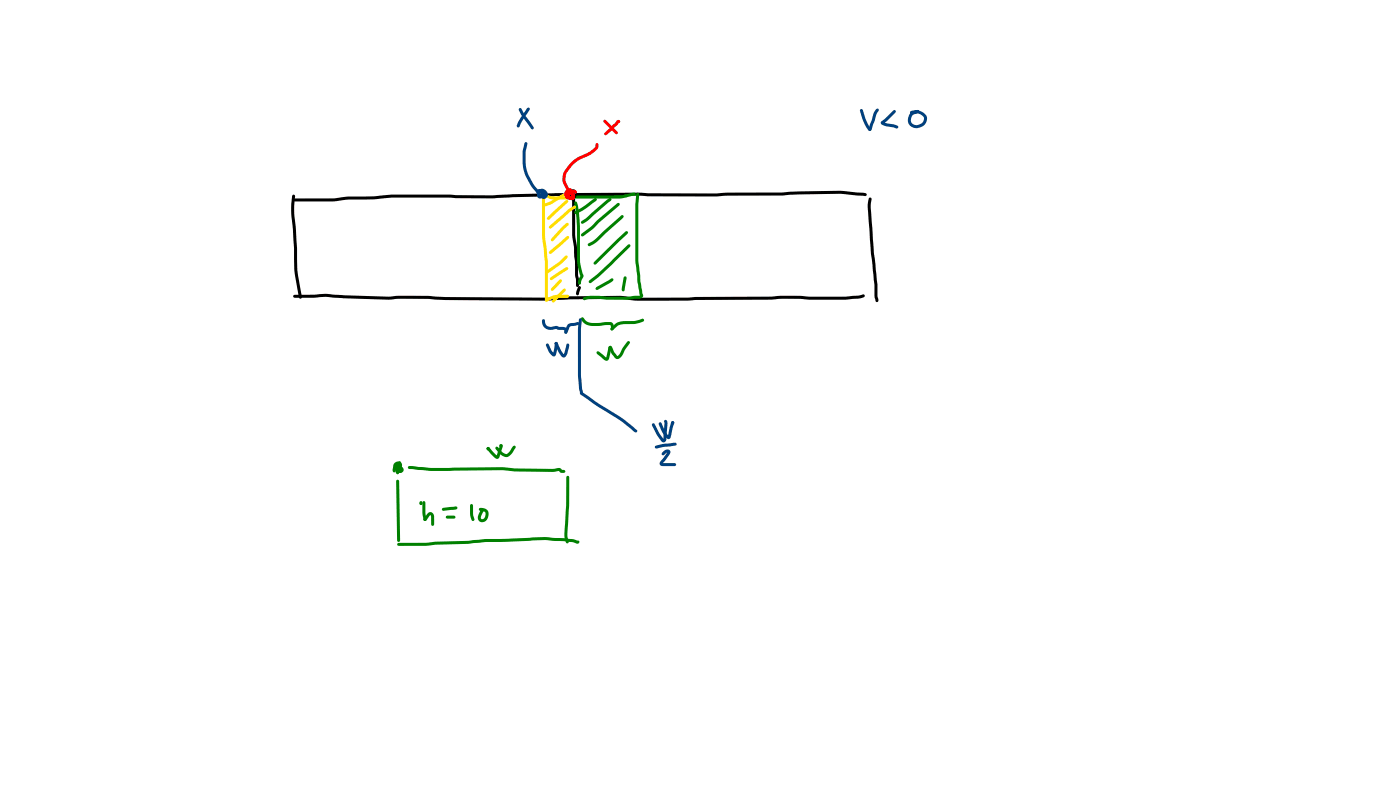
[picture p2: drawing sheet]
<svg xmlns="http://www.w3.org/2000/svg" width="337mm" height="190mm" viewBox="0 0 337 190" stroke-linecap="round" stroke-linejoin="round" font-family="sans-serif">
<path d="M70.6 47.8l10.7-.3a27 27 0 0 1 6.4-.3l6.4-.5 24.4 .2 15.1-.5 20.2-.1 1.9 .1 16.5 .1 2.3-.2 13.6-.1 3.9-.2 10-.2 5.9 .6 .4 .1 .1 .3-.4 .3-6-.5-10 .1-3.9 .3h-13.5l-2.4 .2h-16.5l-1.9-.2-20.2 .1-15.1 .6-24-.2a61.5 61.5 0 0 1-10.6 .4l-3.8 .5h-9.3l-.2-.1zM70.3 46.8h.5l.1 .3a31.5 31.5 0 0 0 .3 8.7l.2 4.6a40 40 0 0 0 1.2 10.9l-.1 .4h-.5l-.3-1.1a38 38 0 0 1-1-11l-.3-5.1a20.8 20.8 0 0 1-.1-7.7zM137.6 46.6l.3-.1 .4 .4v9.6l.4 2.7 .3 4.4a7.7 7.7 0 0 0 .2 3.4v1.6l-.4 .4-.3-.4-.1-1.5a7.9 7.9 0 0 1-.2-3.5l-.2-4.3-.5-2.8zM208.9 47.5h.5l.1 .3-.2 2.1 .8 10.9 .8 7.5 .1 3.2a.73 .73 0 0 1-.2 1.1l-.4-.4-.2-1v-2.8l-.8-7.5-.7-10.1a6.5 6.5 0 0 1 .2-3.3zM70.6 70.9l4.9-.1a26.8 26.8 0 0 1 7.1 .1l10.8 .4 2.7-.3 6.9 .1 4.1 .3 24.4 .1 5.3-.3 13.2-.1a27.9 27.9 0 0 0 6.7 .4l28.7-.2 2.5-.3 4.5 .1 2.6 .2h8.3l3-.3 1.2-.3 .4 .4-.2 .3-1 .3-3.4 .3h-8.3l-2.6-.2h-4.4l-2.6 .2-28.7 .2a34 34 0 0 1-7.6-.4l-12.3 .1-5.3 .3-24.4-.1-4.1-.3h-6.9l-2.7 .2-12.9-.5a14.4 14.4 0 0 0-5 0h-4.7l-.2-.1zM139.1 68.8h.5l.1 .3-.6 1.8a.52 .52 0 0 1-.6-.3 .52 .52 0 0 1 .1-.6z" fill="#000"/>
<g fill="#008000">
<path d="M138.1 48.5l.3-.1 .3 .2a25 25 0 0 1 .7 8.3v6l.9 3.3-.8 2.1a.59 .59 0 0 1-.6-.4 .59 .59 0 0 1 .2-.7l.5-1v.2l-.7-2.4a63.3 63.3 0 0 1-.2-9.8l-.3-3.7-.4-1.7z"/>
<path d="M139 67.5l.3-.1a.48 .48 0 0 1 .4 .5 .48 .48 0 0 1-.4 .5 .51 .51 0 0 1-.3-.9z"/>
<path d="M138.1 47.1l11-.1 2.8-.7a.53 .53 0 0 1 .6 0 .53 .53 0 0 1 .3 .6l-3.7 .8h-10.7l-.3-.1z"/>
<path d="M153.1 46.4h.5l.1 .2-.3 2.8 .1 13.4 .4 4.8 .6 3.1a.86 .86 0 0 1-.2 .9 .86 .86 0 0 1-.9 .2l-2.4 .2h-5.2a10.3 10.3 0 0 0-4.9 0l-.4 .1-.4-.3 .6-.5a9.6 9.6 0 0 1 5.1 0h5.3l2.8-.4v.2l-.7-3.4-.5-5.1v-13.2z"/>
<path d="M138.1 50.9l2.2-1.3 2.7-2 .4 .1 .1 .2-.2 .3-3.1 2.3-1.8 .9-.3-.1z"/>
<path d="M139.8 53.1l1.3-.9 4.7-4.1 .7-.5 .4 .1 .1 .2-.2 .3-5.5 4.8-1.3 .8-.4-.4z"/>
<path d="M139.8 56.2l2.2-1.7 1.6-1.6 4.7-4 .3-.2 .3 .1 .1 .3-.1 .3-4.9 4-1.6 1.7-2.2 1.6h-.5l-.1-.2z"/>
<path d="M141.3 58.6a11 11 0 0 0 3.7-3l4.3-3.8h.5v.5l-4.3 3.8a9.5 9.5 0 0 1-3.9 3.1l-.2-.2z"/>
<path d="M142.8 63l7.6-7.4h.5v.5l-7.6 7.4h-.5z"/>
<path d="M141.6 67.4l2.1-1.7 7.3-6.9h.5v.5l-7.6 7.3-1.8 1.4-.5-.1-.1-.2z"/>
<path d="M143.3 69l3-1.7a.88 .88 0 0 1 1.1-.4l.1 .3-.4 .5-3.4 1.9h-.5l-.1-.3z"/>
<path d="M150 66.5h.5l.1 .2-.4 3-.4 .3-.2-.1-.1-.3z"/>
</g>
<g fill="#fd0">
<path d="M130.4 46.8l.2-.1 .4 .4v9.6a67.1 67.1 0 0 1 .7 12.1v3.3l-.4 .4-.3-.4v-3.3a66.9 66.9 0 0 0-.7-12.1z"/>
<path d="M131 71.9l.3-.2a5.6 5.6 0 0 1 2.7-.9h2.5l.4 .4-.4 .3-3.1 .1-2.1 .9-.2-.1z"/>
<path d="M131.3 46.8h.4a4.1 4.1 0 0 0 3 .4l1.7 .1v.5l-.9 .1a6.7 6.7 0 0 1-4.1-.5l-.2-.3z"/>
<path d="M130.8 49l1.6-.7 3.1-1.9 .4 .1 .1 .3-.1 .3-3.4 2-1.4 .5-.2-.1z"/>
<path d="M131.6 52.2l4.1-3.8 .6-.4 .2 .1 .1 .3-.1 .3-4.4 4h-.5z"/>
<path d="M132 54.3l4.6-4 1.3-.9h.5l.1 .3-.2 .3-1.2 .9-4.6 4-.5-.1z"/>
<path d="M135.1 54.6l1-1h.5v.6l-3.6 3.7h-.5v-.5z"/>
<path d="M132.1 60.4l4.2-3.7 .4 .1 .2 .2-.2 .3-4.2 3.6h-.5z"/>
<path d="M131.4 65l2.9-2 1.6-1.5h.5v.5l-1.7 1.6-2.9 2h-.5l-.1-.3z"/>
<path d="M134.5 67.2h.5v.5l-2 2.1h-.5v-.5z"/>
<path d="M135.4 69.4h.5v.5l-2.7 2.7h-.5v-.5z"/>
<path d="M132.3 66.7l3.8-2.5 .4 .1 .1 .2-.2 .3-3.7 2.5-.4-.1-.1-.2z"/>
</g>
<path d="M136.5 45.8a1.38 1.38 0 0 1 1.5 .1 1.38 1.38 0 0 1 .5 1.4 1.19 1.19 0 0 1-1.7 .2 1.19 1.19 0 0 1-.1-1.7 1.01 1.01 0 0 1 1.6-.1 1.01 1.01 0 0 1-.3 1.5 .79 .79 0 0 1-.7-.6 .79 .79 0 0 1 .4-.9l.4-.1 .3 .1a.48 .48 0 0 1-.4 .7v.2l-.3-.4-.5 .1-.1 .5 .6 .2 .2-.1-.1-.3-.8-.3a.98 .98 0 0 0 .9 1.1l.4 .4a.85 .85 0 0 1-1.5-.2 1.24 1.24 0 0 1-.3-1.8z" fill="#000"/>
<g fill="#f00">
<path d="M137 45.9a1.14 1.14 0 0 1 1.6 0v.5l-.2 .1-.4-.2-.5 .1v-.2v.4l-.3 .1a.43 .43 0 0 1-.4-.3 .43 .43 0 0 1 .2-.5z"/>
<path d="M136.1 45.6a.82 .82 0 0 1 1.3-.2 .82 .82 0 0 1-.2 1.3l-.4-.4 .2-.4-.2 .1a.72 .72 0 0 0-.1 1.2l.6-.3v-.2l-.4-.1 .2 .5 .4 .3v-.4l-.8-.2 .1 .2 .6 .2-.2 .3 .1-.4 .2-.1a.57 .57 0 0 1 .2 .8 .57 .57 0 0 1-.9 .1 .94 .94 0 0 1-.8-1.3 .94 .94 0 0 1 1.4-.5 1 1 0 0 1 1 1 1 1 0 0 1-.9 1 1 1 0 0 1-1.1-.8 .92 .92 0 0 1 .8-1.4 .92 .92 0 0 1 .7 1.5 1.24 1.24 0 0 1-1.8 .4 1.24 1.24 0 0 1-.3-1.8z"/>
<path d="M137.2 39.1l1.8-1.4a9.2 9.2 0 0 0 4.1-2.4l.1-.8 .3-.1 .4 .3-.1 .9a4.9 4.9 0 0 1-2.3 1.8l-1.1 .5a7.3 7.3 0 0 0-4.4 4.6 5 5 0 0 0 2 3.9l-.1 .5a1.82 1.82 0 0 1-1.8-1.4 4 4 0 0 1 .4-5.5z"/>
<path d="M145.1 28.9h.5l2.8 2.8v.5h-.5l-2.8-2.8z"/>
<path d="M148.3 29l.6-.1 .2 .3-.1 .3h-.5h.3l-.4 .5-2.5 2.4h-.6l.1-.5 2.5-2.4z"/>
<circle cx="137.2" cy="46.3" r=".36"/>
</g>
<g fill="#008000">
<path d="M139.7 76.3l.3-.1 .3 .2 .7 .7a6.3 6.3 0 0 0 4.6 .3h1.1a1.24 1.24 0 0 1 .7 1.9h-.6l-.1-1.2h-.5a12.6 12.6 0 0 1-5.1-.1l-1.1-.8-.4-.6z"/>
<path d="M146.8 78.8l1.4-1.2 1.2-.4a11.1 11.1 0 0 0 4.2-.3l.8-.4 .3 .1 .1 .5-.4 .3a8.8 8.8 0 0 1-4.5 .5l-1.4 .3-1.4 1.2-.3-.1z"/>
<path d="M143.5 84.5l.5-.1 1.8 1.5-.1 .1 .5-2.5a.47 .47 0 0 1 .7-.3l.1 .2-.5 2.5a.73 .73 0 0 1-.5 .7 .73 .73 0 0 1-.8-.2l-1.7-1.4-.1-.3z"/>
<path d="M146.4 83.2a.55 .55 0 0 1 .9 .4l.3 1 .8 .9 .6-.5 .7-1.5 1-1.3 .4-.3 .3 .1v.5l-1.1 1.5-.6 1.2a1.19 1.19 0 0 1-1.8 .8l-.9-1.2-.5-1.1 .2 .1-.4-.4z"/>
<path d="M95.9 110.8l.4 .1 .1 .2-.5 1.3 .2 .5-.2 .1-.3-.2 .2-.2 .1 .3 .4-.1h-.2l-.3 .2v.9a.7 .7 0 0 1-.7-1 .92 .92 0 0 1 1.2-.9 .92 .92 0 0 1 .5 1.4 .96 .96 0 0 1-1.4 0 .96 .96 0 0 1 0-1.4 .89 .89 0 0 1 1.1 .5 .89 .89 0 0 1-.3 1.1 1.1 1.1 0 0 1-1-.6 1.1 1.1 0 0 1 .1-1.2z"/>
<path d="M95.1 111.8l.2-.1 .4 .3v.5l-.3 .4-.4-.4z"/>
<path d="M95.1 111.8l.4-.1 .2 .3-.1 .3h-.5l-.1-.3z"/>
<path d="M94.9 111.2a1.04 1.04 0 0 1 1.6 .1 1.04 1.04 0 0 1-.5 1.5 .71 .71 0 0 1-1.1-.1 .71 .71 0 0 1 .4-1l.4 .3-.1 .4 .3-.8h-.4l-.2 .4 .9 .6-.1 .2-.7-.4-.4 1a.55 .55 0 0 1-.6-.2 .55 .55 0 0 1 0-.7 1.01 1.01 0 0 1 1.4-.7l.2 .1a.7 .7 0 0 1 .8 .7 .7 .7 0 0 1-.7 .7 1.39 1.39 0 0 1-1.5-1.8z"/>
<path d="M95.3 115.3l.3-.1 .4 .4 .2 14.2-.4 .4-.3-.4z"/>
<path d="M98.1 112.1l1-.1 4.5 .4 17.2-.2 3 .3 9 .1 1.2-.1a.83 .83 0 0 1 1.1 .4l.7 .1v.5l-.9 .1-.5-.5-1.6 .3-9.1-.1-2.9-.4-17.2 .2-5.2-.4-.4-.4z"/>
<path d="M117.2 107.4l.4 .1 .1 .2-.2 .3h-.4l-.1-.3z"/>
<path d="M117.1 107.5h.5l2 2-.2 .1 .8-2.5 .3 .3-.4-.1-.1-.2a.45 .45 0 0 1 .6-.4 .45 .45 0 0 1 .2 .6l-.6 2a.8 .8 0 0 1-.8 .9l-.7-.5-1.7-1.8z"/>
<path d="M119.2 107.4h.5l.7 .9a1.27 1.27 0 0 0 1.5 .7l.7-.6 .7-1.2 .3-.2 .4 .4-.3 .6a3.8 3.8 0 0 1-1.5 1.7 2.05 2.05 0 0 1-2.3-.9l-.8-.9z"/>
<path d="M101.6 120.5l.3-.1 .4 .3 .1 4.3a.57 .57 0 0 1-.7-.7l-.2-1z"/>
<path d="M102.9 123.3a.91 .91 0 0 1 1-.1 .91 .91 0 0 1 .5 .9v1.9l-.4 .3-.4-.3v-1.9l-.1-.4-1.1 1.4-.5-.1-.1-.2z"/>
<path d="M95.6 130.5l6.7-.1 2.3-.3 7.9-.2 4.1-.4 5.8-.1 8.5-.4 6.9 .5 .9 .4h.5l.1 .3-.1 .3-.4 .1-1.1-.4-2-.2-4.8-.3-8.5 .4-5.8 .1-4.1 .5-7.9 .2-2.3 .2h-6.5l-.2-.1z"/>
<path d="M136.2 114.4h.5l.2 .2-.1 6.9-.4 7 .3 1.7-.3 .4-.4-.3-.3-1.9 .4-6.9z"/>
<path d="M107.3 124l1.8-.1 .4 .3-.4 .4h-1.6l-.2-.1z"/>
<path d="M106.3 122.1l3.3-.5 .4 .4a1.25 1.25 0 0 1-1.5 .5l-1.9 .2-.3-.1z"/>
<path d="M113.1 121.2l.3-.1 .3 .3v2.2l.4 1.2-.4 .4-.3-.3-.4-1z"/>
<path d="M115.2 122.1a1.72 1.72 0 0 1 2.3 1.3 1.72 1.72 0 0 1-1.7 2 1.24 1.24 0 0 1-.7-2l.6-1.1h.5l.1 .4-.7 1.6 .2 .4a1.11 1.11 0 0 0 .8-1.7l-1.4-.4z"/>
<circle cx="117.3" cy="107.7" r=".37"/>
<circle cx="102.2" cy="124.8" r=".36"/>
</g>
<g fill="#008000">
<path d="M100.9 120.5l.3-.1a.49 .49 0 0 1 .4 .4 .49 .49 0 0 1-.4 .5 .53 .53 0 0 1-.3-.8z" fill-rule="evenodd"/>
<circle cx="101.2" cy="121" r=".36"/>
</g>
<g fill="#004080">
<path d="M129.1 45.6a1.11 1.11 0 0 1 1.8 .8 1.11 1.11 0 0 1-1.5 1.1 1.31 1.31 0 0 1 .1-1.8 1.31 1.31 0 0 1 1.8 .1 1.31 1.31 0 0 1-.1 1.8 .73 .73 0 0 1-.9 .1 .73 .73 0 0 1-.2-.9v-.2a.53 .53 0 0 1 .2-.7 .53 .53 0 0 1 .7 .3l-.1 .2-.4 .1 .3-.1 .1 .8-.2-.1 .2-.2 .1-.3-.6-.5-.4 .2-.2 .7 .3-.1 .1-.3-.2-.4-.3-.1 .4 .8a.57 .57 0 0 1-.6 .3 .57 .57 0 0 1-.4-.6l-.1-.6z"/>
<path d="M126.2 34.2h.5l.1 .4a11.1 11.1 0 0 0 2.8 11.3l.5 1-.1 .3-.2 .1-.3-.1-1-1.4a9.6 9.6 0 0 1-2.1-3.3l-.2-.6a12.5 12.5 0 0 1-.1-7.5z"/>
<path d="M124.8 26l.2-.1 .4 .2 .7 1.4 2.2 3.2-.3 .4-.5-.4a17.9 17.9 0 0 1-2.8-4.4z"/>
<path d="M126.8 25.9l.2-.1a.6 .6 0 0 1 .1 1l-1.6 2.4-.6 1.2-.3 .2-.3-.1-.1-.3 .4-1.1z"/>
<path d="M206.8 26.3l.3-.1 .3 .2 1 2.9 .9 1.5h-.2l.3 .1v.5a.95 .95 0 0 1-1.2-.9l-.9-2-.6-1.9z"/>
<path d="M210.7 26.2l.2-.1 .4 .3-.7 1.2-1.1 3.5-.4 .4-.3-.1v-.5l1.2-3.8z"/>
<path d="M211.8 29.2l3.2-2.8 .4 .4-.1 .2-2.9 2.7v-.4l.8 .3 1.8 .3 .9 .4 .1 .2a.68 .68 0 0 1-1.2 .1l-2.2-.4a.74 .74 0 0 1-.8-1z"/>
<path d="M218.8 26.8a2.76 2.76 0 0 1 4.1 1.7 2.35 2.35 0 0 1-2.1 2.3 2.35 2.35 0 0 1-2.5-1.7 2.19 2.19 0 0 1 1.4-2.4l.9-.3 .4 .4-.3 .3-.8 .3a1.39 1.39 0 0 0-.8 2 1.39 1.39 0 0 0 2 .4l.3-.1a1.25 1.25 0 0 0 .7-1.4 1.25 1.25 0 0 0-1.2-1l-.8-.1-1 .2-.2-.1z"/>
<path d="M139.3 76.5h.5l.1 .3-.2 2.3v11.1l.4 4.2v-.1l5.3 3.5a36 36 0 0 1 7.4 5.3 .4 .4 0 0 1 .4 .4 .4 .4 0 0 1-.6 .3l-.9-.7a39 39 0 0 0-7.3-5l-5-3.5-.5-4.4v-11.1z"/>
<path d="M156.8 101.8l.3-.1 .3 .2 1.1 2.1 1.1 1.6h-.2l.3-4.6a.71 .71 0 0 1 .7 .3 .71 .71 0 0 1 0 .7l-.2 3.2a.79 .79 0 0 1-.5 1 .79 .79 0 0 1-1-.6l-.9-1.3-1.1-2.1z"/>
<path d="M158.4 101.5l.3-.1 .3 .3 .9 1.9 .9 1.2-.3 .1 .8-3.4 .4-.3 .3 .1 .1 .2-.8 3.3a.64 .64 0 0 1-.6 .7 .64 .64 0 0 1-.7-.5l-1-1.5-.7-1.6z"/>
<path d="M161.5 101.3l.2-.1 .3 .1v.6h-.5z"/>
<path d="M157.5 107.2l1.8-.5 2.6-.3h.7l.1 .3-.4 .4-2.8 .3-1.7 .4-.3-.1z"/>
<path d="M159.1 108.8l.5-.4a.84 .84 0 0 1 1.3-.3 .84 .84 0 0 1-.1 1.3l-1.5 2-.1-.2h3l.4 .4-.1 .3-3.2 .1a.68 .68 0 0 1-.7-.5 .68 .68 0 0 1 .2-.7l1.6-2.2 .1 .1-1.1 .7-.4-.4z"/>
<path d="M130.4 76.8h.5a1.59 1.59 0 0 0 1 1.6l.7 .1 1.2-.2 .5 .2h.8a.97 .97 0 0 1 1.2 .5 .97 .97 0 0 1-.3 1.2l-.2-.1-.2-.8-1.4-.1-.4-.2-.7 .1a2.01 2.01 0 0 1-2.1-.3 2.01 2.01 0 0 1-.6-2z"/>
<path d="M136.5 78l.5-.3 1.9-.3 .3 .1 .1 .2a1.98 1.98 0 0 1-2 .6l-.4 .3-.6 1.4-.3 .2-.2-.1-.1-.4z"/>
<path d="M131.3 82.6l.3-.1 .3 .2 .7 1.5 .6 .7-.3 .1 .4-1.6a1.18 1.18 0 0 1 .4-1.3l.3 .4v1a2.91 2.91 0 0 1-.6 2.1 1.36 1.36 0 0 1-1.5-1.1l-.7-1.6z"/>
<path d="M133.4 82.2l.3-.1 .3 .2 .9 1.8 .7 1.1h-.2l.8-2.6h.5l.1 .8-.4 1.5-.4 .7a.73 .73 0 0 1-.7 .3 .73 .73 0 0 1-.5-.6l-1.4-2.6z"/>
<circle cx="129.8" cy="46.9" r=".36"/>
<circle cx="161.7" cy="101.5" r=".36"/>
<circle cx="133.7" cy="82.5" r=".36"/>
</g>
</svg>
